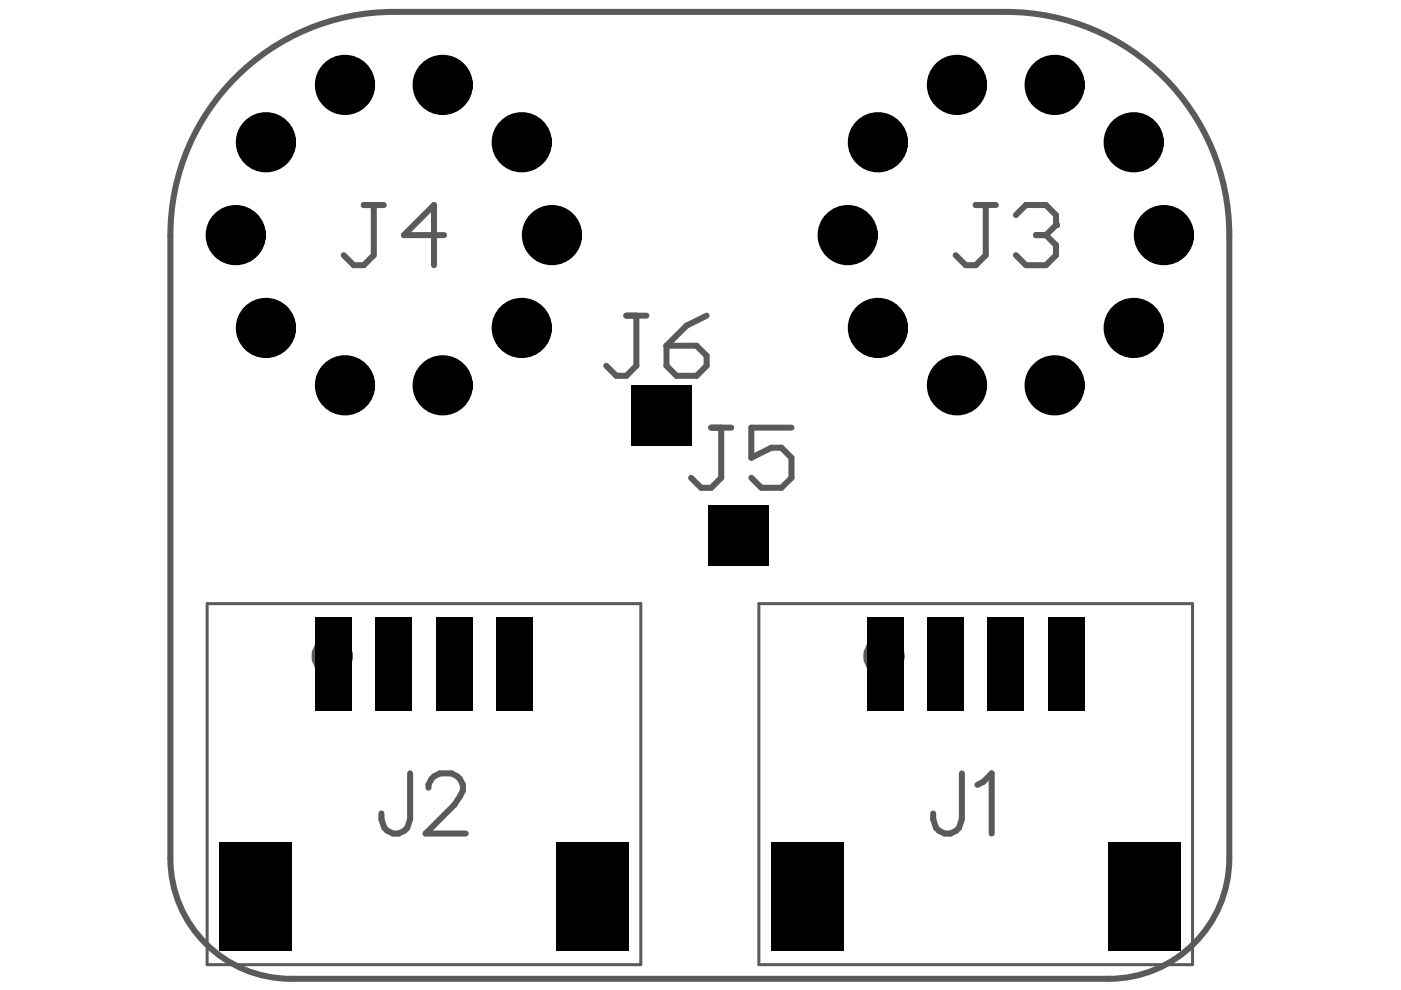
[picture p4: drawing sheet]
<svg xmlns="http://www.w3.org/2000/svg" width="297mm" height="210mm" viewBox="0 0 297 210" stroke-linecap="round" stroke-linejoin="round" font-family="sans-serif">
<g fill="none" stroke="#5a5a5a" stroke-width="1.3">
<path d="M50 16.4a47.3 47.3 0 0 1 33.5-13.9h129.8a47.4 47.4 0 0 1 47.3 47.3v132.2a25.5 25.5 0 0 1-25.5 25.5h-173.4a25.5 25.5 0 0 1-25.6-25.5v-132.2a47.2 47.2 0 0 1 13.9-33.4zM77.1 43.5h4.3M79.3 43.5v10.6l-2.2 2.1h-2.1l-2.1-2.1M94.1 49.8h-8.5l6.4-6.3v12.7M206.9 43.5h4.2M209 43.5v10.6l-2.1 2.1h-2.2l-2.1-2.1M215.4 45.6l2.1-2.1h4.3l2.1 2.1v2.1M132.8 66.9h4.3M134.9 66.9v10.7l-2.1 2.1h-2.1l-2.2-2.1M141.3 73.3h6.4l2.1 2.1v2.2l-2.1 2.1h-4.3l-2.1-2.1zM149.8 66.9l-4.2 2.2-4.3 4.2M150.8 90.7h4.2"/>
<path d="M152.9 90.7v10.6l-2.1 2.1h-2.1l-2.2-2.1M167.8 90.7h-8.5v6.4l4.3-2.2h2.1l2.1 2.2v4.2l-2.1 2.1h-4.3l-2.1-2.1"/>
</g>
<path d="M43.9 128h92v76.5h-92zM160.9 128h91.9v76.5h-91.9z" fill="none" stroke="#5a5a5a" stroke-width=".64"/>
<circle cx="223.9" cy="47.7" r=".64" fill="#5a5a5a"/>
<path d="M219.6 49.8h2.2M221.8 49.8l2.1 2.2v2.1l-2.1 2.1h-4.3l-2.1-2.1M223.9 47.7l-2.1 2.1M87 164v9.7l-.7 1.8a2.95 2.95 0 0 1-4.8 0l-.6-1.8v-1.2M90.8 167a3.2 3.2 0 0 1 2.5-3h2.4a3.1 3.1 0 0 1 1.8 4.8l-1.2 1.9-6.1 6h8.5M203.9 164v9.7l-.6 1.8a2.95 2.95 0 0 1-4.8 0l-.6-1.8v-1.2M207.2 166.4l1.2-.6 1.9-1.8v12.7" fill="none" stroke="#5a5a5a" stroke-width="1.3"/>
<g fill="none" stroke="#5a5a5a" stroke-width="5.1">
<circle cx="70.4" cy="139.1" r="1.81"/>
<circle cx="187.4" cy="139.1" r="1.81"/>
</g>
<g fill="none" stroke="#000" stroke-width="6.4">
<circle cx="73.1" cy="18" r="3.2"/>
<circle cx="93.9" cy="18" r="3.2"/>
<circle cx="202.9" cy="18" r="3.2"/>
<circle cx="223.6" cy="18" r="3.2"/>
<circle cx="56.4" cy="30.2" r="3.2"/>
<circle cx="110.6" cy="30.2" r="3.2"/>
<circle cx="186.1" cy="30.2" r="3.2"/>
<circle cx="240.4" cy="30.2" r="3.2"/>
<circle cx="50" cy="49.9" r="3.2"/>
<circle cx="117" cy="49.9" r="3.2"/>
<circle cx="179.7" cy="49.9" r="3.2"/>
<circle cx="246.8" cy="49.9" r="3.2"/>
<circle cx="56.4" cy="69.5" r="3.2"/>
<circle cx="110.6" cy="69.5" r="3.2"/>
<circle cx="186.1" cy="69.5" r="3.2"/>
<circle cx="240.4" cy="69.5" r="3.2"/>
<circle cx="73.1" cy="81.7" r="3.2"/>
<circle cx="93.9" cy="81.7" r="3.2"/>
<circle cx="202.9" cy="81.7" r="3.2"/>
<circle cx="223.6" cy="81.7" r="3.2"/>
</g>
<g fill="#000">
<path d="M133.9 81.7h12.8v12.8h-12.8z" fill-rule="evenodd"/>
<path d="M150.1 107.3h12.8v12.7h-12.8z" fill-rule="evenodd"/>
<path d="M66.9 130.9h7.7v19.7h-7.7z" fill-rule="evenodd"/>
<path d="M79.7 130.9h7.6v19.7h-7.6z" fill-rule="evenodd"/>
<path d="M92.4 130.9h7.7v19.7h-7.7z" fill-rule="evenodd"/>
<path d="M105.2 130.9h7.7v19.7h-7.7z" fill-rule="evenodd"/>
<path d="M183.9 130.9h7.6v19.7h-7.6z" fill-rule="evenodd"/>
<path d="M196.7 130.9h7.6v19.7h-7.6z" fill-rule="evenodd"/>
<path d="M209.4 130.9h7.7v19.7h-7.7z" fill-rule="evenodd"/>
<path d="M222.2 130.9h7.7v19.7h-7.7z" fill-rule="evenodd"/>
<path d="M46.5 178.7h15.3v23h-15.3z" fill-rule="evenodd"/>
<path d="M118 178.7h15.3v23h-15.3z" fill-rule="evenodd"/>
<path d="M163.4 178.7h15.4v23h-15.4z" fill-rule="evenodd"/>
<path d="M235 178.7h15.3v23h-15.3z" fill-rule="evenodd"/>
</g>
</svg>
